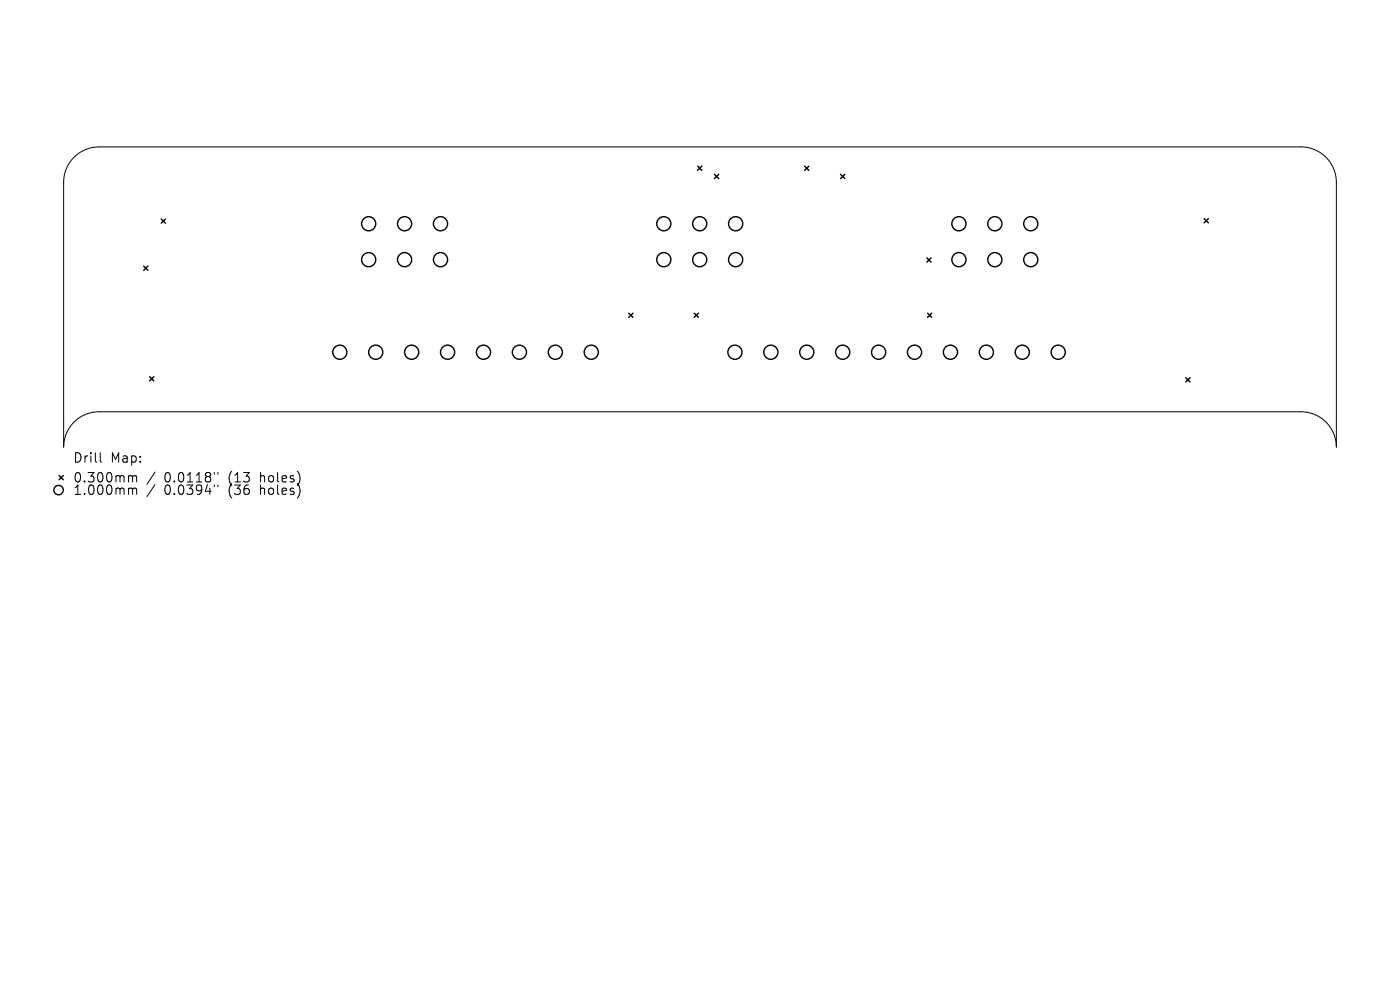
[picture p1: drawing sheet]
<svg xmlns="http://www.w3.org/2000/svg" width="297mm" height="210mm" viewBox="0 0 297 210" stroke-linecap="round" stroke-linejoin="round" font-family="sans-serif">
<defs><g id="words">
<g font-size="2.8">
<text x="15.4" y="98.4">Drill</text>
<text x="23.4" y="98.4">Map:</text>
<text x="15.4" y="102.6">0.300mm</text>
<text x="15.4" y="105.3">1.000mm</text>
<text x="34.9" y="102.6">0.0118&quot;</text>
<text x="34.9" y="105.3">0.0394&quot;</text>
<text x="48.6" y="102.6">(13</text>
<text x="48.6" y="105.3">(36</text>
<text x="55.5" y="102.6">holes)</text>
<text x="55.5" y="105.3">holes)</text>
</g>
</g></defs>
<g fill="none" stroke="#000" stroke-width=".21">
<path d="M276 31.2a7.5 7.5 0 0 1 7.5 7.5v56.1a7.5 7.5 0 0 0-7.5-7.5h-255a7.5 7.5 0 0 0-7.5 7.5v-56.1a7.5 7.5 0 0 1 7.5-7.5h255M21.3 96v1.8l.3 .2M27.6 100.9l.4 .1 .1 .2M27.6 103.5h.2l.3 .3M28.1 101.2l.3-.3 .5 .1 .1 1.2M28.1 101.2v1M28.1 103.8v1.1M28.1 103.8l.3-.3 .5 .1 .1 1.3M32.9 100.1l-1.7 2.6M32.9 102.8l-1.7 2.6M45.5 100.2v.4M45.5 102.9v.4"/>
<path d="M46.2 100.2v.4M46.2 102.9v.4"/>
</g>
<g fill="none" stroke="#000" stroke-width=".3">
<path d="M148 35.2l.9 .9M148.9 35.2l-.9 .9M151.6 37l.9 .9M152.5 37l-.9 .9M170.7 35.3l.9 .9M171.6 35.3l-.9 .9M178.3 37l.9 .9M179.2 37l-.9 .9M30.5 56.4l.9 .9M31.4 56.4l-.9 .9M34.2 46.5l.9 .9M35.1 46.5l-.9 .9"/>
<path d="M196.6 54.7l.9 .9M197.5 54.7l-.9 .9M255.5 46.4l.9 .9M256.4 46.4l-.9 .9M31.7 79.9l.9 .9M32.6 79.9l-.9 .9M133.4 66.4l.9 .9M134.3 66.4l-.9 .9M147.3 66.4l.9 .9M148.2 66.4l-.9 .9M196.8 66.4l.9 .9M197.7 66.4l-.9 .9"/>
<path d="M251.6 80.1l.9 .9M252.5 80.1l-.9 .9M12.5 100.9l.9 .9M13.4 100.9l-.9 .9"/>
<circle cx="78.2" cy="47.5" r="1.5"/>
<circle cx="78.2" cy="55.1" r="1.5"/>
<circle cx="85.8" cy="55.1" r="1.5"/>
<circle cx="85.8" cy="47.5" r="1.5"/>
<circle cx="93.5" cy="47.5" r="1.5"/>
<circle cx="93.5" cy="55.1" r="1.5"/>
<circle cx="140.8" cy="55.1" r="1.5"/>
<circle cx="140.8" cy="47.5" r="1.5"/>
<circle cx="148.4" cy="55.1" r="1.5"/>
<circle cx="148.4" cy="47.5" r="1.5"/>
<circle cx="156.1" cy="47.5" r="1.5"/>
<circle cx="156.1" cy="55.1" r="1.5"/>
<circle cx="203.4" cy="55.1" r="1.5"/>
<circle cx="203.4" cy="47.5" r="1.5"/>
<circle cx="211.1" cy="55.1" r="1.5"/>
<circle cx="211.1" cy="47.5" r="1.5"/>
<circle cx="218.7" cy="55.1" r="1.5"/>
<circle cx="218.7" cy="47.5" r="1.5"/>
<circle cx="72.1" cy="74.7" r="1.5"/>
<circle cx="79.7" cy="74.7" r="1.5"/>
<circle cx="87.3" cy="74.7" r="1.5"/>
<circle cx="95" cy="74.7" r="1.5"/>
<circle cx="102.6" cy="74.7" r="1.5"/>
<circle cx="110.2" cy="74.7" r="1.5"/>
<circle cx="117.8" cy="74.7" r="1.5"/>
<circle cx="125.4" cy="74.7" r="1.5"/>
<circle cx="155.9" cy="74.7" r="1.5"/>
<circle cx="163.5" cy="74.7" r="1.5"/>
<circle cx="171.2" cy="74.7" r="1.5"/>
<circle cx="178.8" cy="74.7" r="1.5"/>
<circle cx="186.4" cy="74.7" r="1.5"/>
<circle cx="194" cy="74.7" r="1.5"/>
<circle cx="201.6" cy="74.7" r="1.5"/>
<circle cx="209.3" cy="74.7" r="1.5"/>
<circle cx="216.9" cy="74.7" r="1.5"/>
<circle cx="224.5" cy="74.7" r="1.5"/>
<circle cx="12.4" cy="104" r="1"/>
</g>
<use href="#words"/>
</svg>
